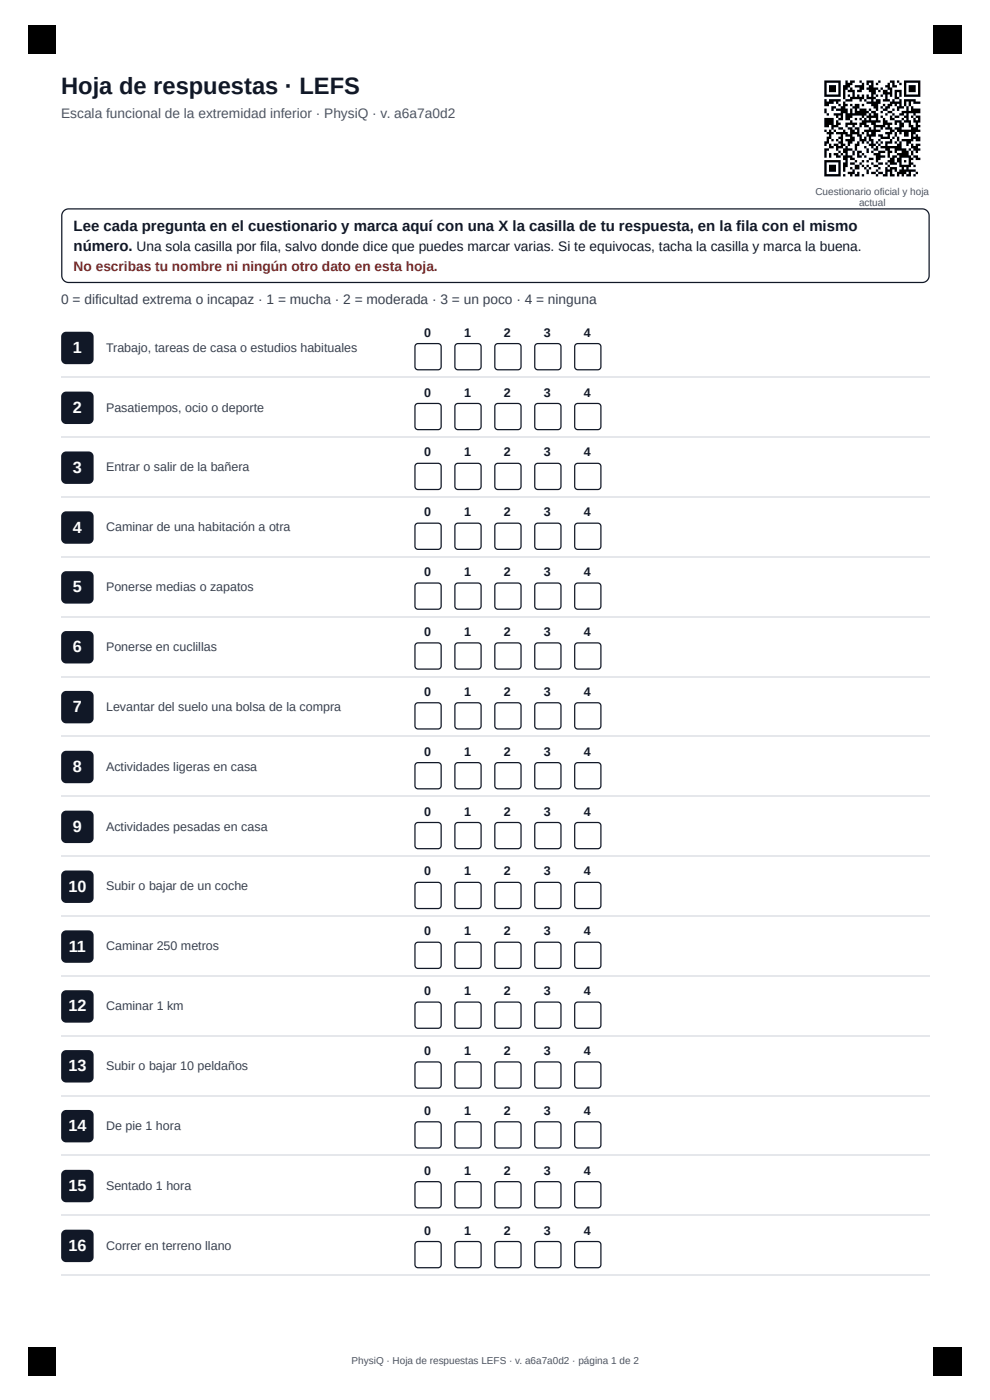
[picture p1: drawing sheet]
<svg xmlns="http://www.w3.org/2000/svg" width="210mm" height="297mm" viewBox="0 0 210 297" stroke-linecap="round" stroke-linejoin="round" font-family="sans-serif">
<defs><g id="words">
<text font-size="5" fill="#111827" x="13" y="19.8">Hoja de respuestas · LEFS</text>
<g font-size="3.4" fill="#fff">
<text x="15.4" y="74.9">1</text>
<text x="15.4" y="87.6">2</text>
<text x="15.4" y="100.3">3</text>
<text x="15.4" y="113">4</text>
<text x="15.4" y="125.7">5</text>
<text x="15.4" y="138.4">6</text>
<text x="15.4" y="151.1">7</text>
<text x="15.4" y="163.8">8</text>
<text x="15.4" y="176.5">9</text>
<text x="14.5" y="189.2">10</text>
<text x="14.6" y="201.9">11</text>
<text x="14.5" y="214.6">12</text>
<text x="14.5" y="227.3">13</text>
<text x="14.5" y="240">14</text>
<text x="14.5" y="252.7">15</text>
<text x="14.5" y="265.4">16</text>
</g>
<g font-size="3.2" fill="#111827">
<text x="15.6" y="48.9">Lee cada pregunta en el cuestionario y marca aquí con una X la casilla de tu respuesta, en la fila con el mismo</text>
<text x="15.6" y="53.2">número. Una sola casilla por fila, salvo donde dice que puedes marcar varias. Si te equivocas, tacha la casilla y marca la buena.</text>
</g>
<text font-size="2.9" fill="#4b5563" x="13" y="25.1">Escala funcional de la extremidad inferior · PhysiQ · v. a6a7a0d2</text>
<text font-size="2.9" fill="#b42318" x="15.6" y="57.4">No escribas tu nombre ni ningún otro dato en esta hoja.</text>
<text font-size="2.9" fill="#374151" x="13" y="64.6">0 = dificultad extrema o incapaz · 1 = mucha · 2 = moderada · 3 = un poco · 4 = ninguna</text>
<g font-size="2.6" fill="#111827">
<text x="89.9" y="71.4">0</text>
<text x="98.4" y="71.4">1</text>
<text x="106.9" y="71.4">2</text>
<text x="115.3" y="71.4">3</text>
<text x="123.8" y="71.4">4</text>
<text x="89.9" y="84.1">0</text>
<text x="98.4" y="84.1">1</text>
<text x="106.9" y="84.1">2</text>
<text x="115.3" y="84.1">3</text>
<text x="123.8" y="84.1">4</text>
<text x="89.9" y="96.8">0</text>
<text x="98.4" y="96.8">1</text>
<text x="106.9" y="96.8">2</text>
<text x="115.3" y="96.8">3</text>
<text x="123.8" y="96.8">4</text>
<text x="89.9" y="109.5">0</text>
<text x="98.4" y="109.5">1</text>
<text x="106.9" y="109.5">2</text>
<text x="115.3" y="109.5">3</text>
<text x="123.8" y="109.5">4</text>
<text x="89.9" y="122.2">0</text>
<text x="98.4" y="122.2">1</text>
<text x="106.9" y="122.2">2</text>
<text x="115.3" y="122.2">3</text>
<text x="123.8" y="122.2">4</text>
<text x="89.9" y="134.9">0</text>
<text x="98.4" y="134.9">1</text>
<text x="106.9" y="134.9">2</text>
<text x="115.3" y="134.9">3</text>
<text x="123.8" y="134.9">4</text>
<text x="89.9" y="147.6">0</text>
<text x="98.4" y="147.6">1</text>
<text x="106.9" y="147.6">2</text>
<text x="115.3" y="147.6">3</text>
<text x="123.8" y="147.6">4</text>
<text x="89.9" y="160.3">0</text>
<text x="98.4" y="160.3">1</text>
<text x="106.9" y="160.3">2</text>
<text x="115.3" y="160.3">3</text>
<text x="123.8" y="160.3">4</text>
<text x="89.9" y="173">0</text>
<text x="98.4" y="173">1</text>
<text x="106.9" y="173">2</text>
<text x="115.3" y="173">3</text>
<text x="123.8" y="173">4</text>
<text x="89.9" y="185.7">0</text>
<text x="98.4" y="185.7">1</text>
<text x="106.9" y="185.7">2</text>
<text x="115.3" y="185.7">3</text>
<text x="123.8" y="185.7">4</text>
<text x="89.9" y="198.4">0</text>
<text x="98.4" y="198.4">1</text>
<text x="106.9" y="198.4">2</text>
<text x="115.3" y="198.4">3</text>
<text x="123.8" y="198.4">4</text>
<text x="89.9" y="211.1">0</text>
<text x="98.4" y="211.1">1</text>
<text x="106.9" y="211.1">2</text>
<text x="115.3" y="211.1">3</text>
<text x="123.8" y="211.1">4</text>
<text x="89.9" y="223.8">0</text>
<text x="98.4" y="223.8">1</text>
<text x="106.9" y="223.8">2</text>
<text x="115.3" y="223.8">3</text>
<text x="123.8" y="223.8">4</text>
<text x="89.9" y="236.5">0</text>
<text x="98.4" y="236.5">1</text>
<text x="106.9" y="236.5">2</text>
<text x="115.3" y="236.5">3</text>
<text x="123.8" y="236.5">4</text>
<text x="89.9" y="249.2">0</text>
<text x="98.4" y="249.2">1</text>
<text x="106.9" y="249.2">2</text>
<text x="115.3" y="249.2">3</text>
<text x="123.8" y="249.2">4</text>
<text x="89.9" y="261.9">0</text>
<text x="98.4" y="261.9">1</text>
<text x="106.9" y="261.9">2</text>
<text x="115.3" y="261.9">3</text>
<text x="123.8" y="261.9">4</text>
</g>
<g font-size="2.6" fill="#374151">
<text x="22.5" y="74.6">Trabajo, tareas de casa o estudios habituales</text>
<text x="22.5" y="87.3">Pasatiempos, ocio o deporte</text>
<text x="22.5" y="100">Entrar o salir de la bañera</text>
<text x="22.5" y="112.7">Caminar de una habitación a otra</text>
<text x="22.5" y="125.4">Ponerse medias o zapatos</text>
<text x="22.5" y="138.1">Ponerse en cuclillas</text>
<text x="22.5" y="150.8">Levantar del suelo una bolsa de la compra</text>
<text x="22.5" y="163.5">Actividades ligeras en casa</text>
<text x="22.5" y="176.2">Actividades pesadas en casa</text>
<text x="22.5" y="188.9">Subir o bajar de un coche</text>
<text x="22.5" y="201.6">Caminar 250 metros</text>
<text x="22.5" y="214.3">Caminar 1 km</text>
<text x="22.5" y="227">Subir o bajar 10 peldaños</text>
<text x="22.5" y="239.7">De pie 1 hora</text>
<text x="22.5" y="252.4">Sentado 1 hora</text>
<text x="22.5" y="265.1">Correr en terreno llano</text>
</g>
<g font-size="2.1" fill="#4b5563">
<text x="172.9" y="41.3">Cuestionario oficial y hoja</text>
<text x="182.1" y="43.7">actual</text>
<text x="74.5" y="289.5">PhysiQ · Hoja de respuestas LEFS · v. a6a7a0d2 · página 1 de 2</text>
</g>
</g></defs>
<path d="M13.5 44.7l.5-.3 .6-.1h180.9a1.46 1.46 0 0 1 1.5 1.5v12.7a1.46 1.46 0 0 1-1.5 1.4h-180.9a1.46 1.46 0 0 1-1.5-1.4v-12.7l.1-.6z" fill="none" stroke="#111827" stroke-width=".26"/>
<g fill="none" stroke="#e5e7eb" stroke-width=".26">
<path d="M13 80h184M13 92.7h184M13 105.4h184M13 118.1h184M13 130.8h184M13 143.5h184M13 156.2h184M13 168.9h184M13 181.6h184M13 194.3h184M13 207h184M13 219.7h184"/>
<path d="M13 232.4h184M13 245.1h184M13 257.8h184M13 270.5h184"/>
</g>
<path d="M172.8 15.1h24.2v24.3h-24.2z" fill="#fff"/>
<path d="M174.8 17.1h.5v.5h-.5zM175.3 17.1h.5v.5h-.5zM175.8 17.1h.5v.5h-.5zM176.3 17.1h.4v.5h-.4zM176.7 17.1h.5v.5h-.5zM177.2 17.1h.5v.5h-.5zM177.7 17.1h.5v.5h-.5zM179.2 17.1h.5v.5h-.5zM180.2 17.1h.5v.5h-.5zM180.7 17.1h.5v.5h-.5zM182.2 17.1h.5v.5h-.5zM183.7 17.1h.5v.5h-.5zM184.2 17.1h.5v.5h-.5zM184.7 17.1h.5v.5h-.5zM186.2 17.1h.5v.5h-.5zM188.7 17.1h.5v.5h-.5zM189.2 17.1h.5v.5h-.5zM190.2 17.1h.5v.5h-.5zM191.7 17.1h.4v.5h-.4zM192.1 17.1h.5v.5h-.5zM192.6 17.1h.5v.5h-.5zM193.1 17.1h.5v.5h-.5zM193.6 17.1h.5v.5h-.5zM194.1 17.1h.5v.5h-.5zM194.6 17.1h.5v.5h-.5zM174.8 17.6h.5v.5h-.5zM177.7 17.6h.5v.5h-.5zM179.2 17.6h.5v.5h-.5zM179.7 17.6h.5v.5h-.5zM180.2 17.6h.5v.5h-.5zM182.7 17.6h.5v.5h-.5zM183.7 17.6h.5v.5h-.5zM184.7 17.6h.5v.5h-.5zM185.7 17.6h.5v.5h-.5zM188.2 17.6h.5v.5h-.5zM189.2 17.6h.5v.5h-.5zM190.7 17.6h.5v.5h-.5zM191.7 17.6h.4v.5h-.4zM194.6 17.6h.5v.5h-.5zM174.8 18.1h.5v.5h-.5zM175.8 18.1h.5v.5h-.5zM176.3 18.1h.4v.5h-.4zM176.7 18.1h.5v.5h-.5zM177.7 18.1h.5v.5h-.5zM178.7 18.1h.5v.5h-.5zM179.2 18.1h.5v.5h-.5zM179.7 18.1h.5v.5h-.5zM181.2 18.1h.5v.5h-.5zM181.7 18.1h.5v.5h-.5zM182.2 18.1h.5v.5h-.5zM182.7 18.1h.5v.5h-.5zM184.2 18.1h.5v.5h-.5zM184.7 18.1h.5v.5h-.5zM187.7 18.1h.5v.5h-.5zM188.2 18.1h.5v.5h-.5zM189.2 18.1h.5v.5h-.5zM189.7 18.1h.5v.5h-.5zM191.7 18.1h.4v.5h-.4zM192.6 18.1h.5v.5h-.5zM193.1 18.1h.5v.5h-.5zM193.6 18.1h.5v.5h-.5zM194.6 18.1h.5v.5h-.5zM174.8 18.6h.5v.5h-.5zM175.8 18.6h.5v.5h-.5zM176.3 18.6h.4v.5h-.4zM176.7 18.6h.5v.5h-.5zM177.7 18.6h.5v.5h-.5zM178.7 18.6h.5v.5h-.5zM179.2 18.6h.5v.5h-.5zM180.2 18.6h.5v.5h-.5zM182.2 18.6h.5v.5h-.5zM182.7 18.6h.5v.5h-.5zM183.7 18.6h.5v.5h-.5zM184.2 18.6h.5v.5h-.5zM184.7 18.6h.5v.5h-.5zM185.2 18.6h.5v.5h-.5zM185.7 18.6h.5v.5h-.5zM186.7 18.6h.5v.5h-.5zM188.2 18.6h.5v.5h-.5zM188.7 18.6h.5v.5h-.5zM191.7 18.6h.4v.5h-.4zM192.6 18.6h.5v.5h-.5zM193.1 18.6h.5v.5h-.5zM193.6 18.6h.5v.5h-.5zM194.6 18.6h.5v.5h-.5zM174.8 19.1h.5v.5h-.5zM175.8 19.1h.5v.5h-.5zM176.3 19.1h.4v.5h-.4zM176.7 19.1h.5v.5h-.5zM177.7 19.1h.5v.5h-.5zM178.7 19.1h.5v.5h-.5zM179.7 19.1h.5v.5h-.5zM180.2 19.1h.5v.5h-.5zM180.7 19.1h.5v.5h-.5zM181.7 19.1h.5v.5h-.5zM182.2 19.1h.5v.5h-.5zM184.2 19.1h.5v.5h-.5zM184.7 19.1h.5v.5h-.5zM185.2 19.1h.5v.5h-.5zM186.2 19.1h.5v.5h-.5zM187.2 19.1h.5v.5h-.5zM187.7 19.1h.5v.5h-.5zM188.7 19.1h.5v.5h-.5zM189.7 19.1h.5v.5h-.5zM190.2 19.1h.5v.5h-.5zM190.7 19.1h.5v.5h-.5zM191.7 19.1h.4v.5h-.4zM192.6 19.1h.5v.5h-.5zM193.1 19.1h.5v.5h-.5zM193.6 19.1h.5v.5h-.5zM194.6 19.1h.5v.5h-.5zM174.8 19.6h.5v.4h-.5zM177.7 19.6h.5v.4h-.5zM178.7 19.6h.5v.4h-.5zM180.7 19.6h.5v.4h-.5zM184.7 19.6h.5v.4h-.5zM185.2 19.6h.5v.4h-.5zM187.2 19.6h.5v.4h-.5zM187.7 19.6h.5v.4h-.5zM188.2 19.6h.5v.4h-.5zM188.7 19.6h.5v.4h-.5zM189.7 19.6h.5v.4h-.5zM190.7 19.6h.5v.4h-.5zM191.7 19.6h.4v.4h-.4zM194.6 19.6h.5v.4h-.5zM174.8 20h.5v.5h-.5zM175.3 20h.5v.5h-.5zM175.8 20h.5v.5h-.5zM176.3 20h.4v.5h-.4zM176.7 20h.5v.5h-.5zM177.2 20h.5v.5h-.5zM177.7 20h.5v.5h-.5zM178.7 20h.5v.5h-.5zM179.7 20h.5v.5h-.5zM180.7 20h.5v.5h-.5zM181.7 20h.5v.5h-.5zM182.7 20h.5v.5h-.5zM183.7 20h.5v.5h-.5zM184.7 20h.5v.5h-.5zM185.7 20h.5v.5h-.5zM186.7 20h.5v.5h-.5zM187.7 20h.5v.5h-.5zM188.7 20h.5v.5h-.5zM189.7 20h.5v.5h-.5zM190.7 20h.5v.5h-.5zM191.7 20h.4v.5h-.4zM192.1 20h.5v.5h-.5zM192.6 20h.5v.5h-.5zM193.1 20h.5v.5h-.5zM193.6 20h.5v.5h-.5zM194.1 20h.5v.5h-.5zM194.6 20h.5v.5h-.5zM178.7 20.5h.5v.5h-.5zM180.2 20.5h.5v.5h-.5zM180.7 20.5h.5v.5h-.5zM181.2 20.5h.5v.5h-.5zM181.7 20.5h.5v.5h-.5zM182.2 20.5h.5v.5h-.5zM182.7 20.5h.5v.5h-.5zM183.7 20.5h.5v.5h-.5zM184.2 20.5h.5v.5h-.5zM184.7 20.5h.5v.5h-.5zM185.2 20.5h.5v.5h-.5zM187.7 20.5h.5v.5h-.5zM189.7 20.5h.5v.5h-.5zM190.2 20.5h.5v.5h-.5zM174.8 21h.5v.5h-.5zM175.8 21h.5v.5h-.5zM176.3 21h.4v.5h-.4zM176.7 21h.5v.5h-.5zM177.2 21h.5v.5h-.5zM177.7 21h.5v.5h-.5zM179.2 21h.5v.5h-.5zM179.7 21h.5v.5h-.5zM180.2 21h.5v.5h-.5zM182.2 21h.5v.5h-.5zM183.2 21h.5v.5h-.5zM184.7 21h.5v.5h-.5zM185.7 21h.5v.5h-.5zM186.2 21h.5v.5h-.5zM187.2 21h.5v.5h-.5zM187.7 21h.5v.5h-.5zM188.2 21h.5v.5h-.5zM189.2 21h.5v.5h-.5zM190.7 21h.5v.5h-.5zM191.7 21h.4v.5h-.4zM192.1 21h.5v.5h-.5zM192.6 21h.5v.5h-.5zM193.1 21h.5v.5h-.5zM193.6 21h.5v.5h-.5zM174.8 21.5h.5v.5h-.5zM175.3 21.5h.5v.5h-.5zM175.8 21.5h.5v.5h-.5zM176.3 21.5h.4v.5h-.4zM177.2 21.5h.5v.5h-.5zM178.7 21.5h.5v.5h-.5zM183.7 21.5h.5v.5h-.5zM184.2 21.5h.5v.5h-.5zM184.7 21.5h.5v.5h-.5zM185.2 21.5h.5v.5h-.5zM185.7 21.5h.5v.5h-.5zM186.2 21.5h.5v.5h-.5zM188.7 21.5h.5v.5h-.5zM189.2 21.5h.5v.5h-.5zM189.7 21.5h.5v.5h-.5zM190.2 21.5h.5v.5h-.5zM190.7 21.5h.5v.5h-.5zM191.7 21.5h.4v.5h-.4zM192.6 21.5h.5v.5h-.5zM193.6 21.5h.5v.5h-.5zM194.1 21.5h.5v.5h-.5zM194.6 21.5h.5v.5h-.5zM174.8 22h.5v.5h-.5zM175.3 22h.5v.5h-.5zM177.7 22h.5v.5h-.5zM178.7 22h.5v.5h-.5zM179.2 22h.5v.5h-.5zM180.2 22h.5v.5h-.5zM181.2 22h.5v.5h-.5zM181.7 22h.5v.5h-.5zM182.7 22h.5v.5h-.5zM184.7 22h.5v.5h-.5zM185.2 22h.5v.5h-.5zM185.7 22h.5v.5h-.5zM187.2 22h.5v.5h-.5zM188.2 22h.5v.5h-.5zM188.7 22h.5v.5h-.5zM189.7 22h.5v.5h-.5zM190.7 22h.5v.5h-.5zM191.7 22h.4v.5h-.4zM192.6 22h.5v.5h-.5zM176.3 22.5h.4v.5h-.4zM176.7 22.5h.5v.5h-.5zM178.2 22.5h.5v.5h-.5zM178.7 22.5h.5v.5h-.5zM180.7 22.5h.5v.5h-.5zM181.2 22.5h.5v.5h-.5zM181.7 22.5h.5v.5h-.5zM185.2 22.5h.5v.5h-.5zM185.7 22.5h.5v.5h-.5zM186.7 22.5h.5v.5h-.5zM187.7 22.5h.5v.5h-.5zM188.2 22.5h.5v.5h-.5zM190.2 22.5h.5v.5h-.5zM190.7 22.5h.5v.5h-.5zM191.2 22.5h.5v.5h-.5zM192.1 22.5h.5v.5h-.5zM193.1 22.5h.5v.5h-.5zM174.8 23h.5v.5h-.5zM176.3 23h.4v.5h-.4zM177.2 23h.5v.5h-.5zM177.7 23h.5v.5h-.5zM178.2 23h.5v.5h-.5zM178.7 23h.5v.5h-.5zM179.2 23h.5v.5h-.5zM180.2 23h.5v.5h-.5zM181.2 23h.5v.5h-.5zM182.2 23h.5v.5h-.5zM182.7 23h.5v.5h-.5zM183.2 23h.5v.5h-.5zM184.2 23h.5v.5h-.5zM185.7 23h.5v.5h-.5zM187.2 23h.5v.5h-.5zM187.7 23h.5v.5h-.5zM189.2 23h.5v.5h-.5zM190.2 23h.5v.5h-.5zM192.1 23h.5v.5h-.5zM193.1 23h.5v.5h-.5zM193.6 23h.5v.5h-.5zM194.1 23h.5v.5h-.5zM194.6 23h.5v.5h-.5zM174.8 23.5h.5v.5h-.5zM178.2 23.5h.5v.5h-.5zM178.7 23.5h.5v.5h-.5zM179.2 23.5h.5v.5h-.5zM180.2 23.5h.5v.5h-.5zM181.2 23.5h.5v.5h-.5zM181.7 23.5h.5v.5h-.5zM182.2 23.5h.5v.5h-.5zM182.7 23.5h.5v.5h-.5zM183.2 23.5h.5v.5h-.5zM183.7 23.5h.5v.5h-.5zM184.7 23.5h.5v.5h-.5zM185.2 23.5h.5v.5h-.5zM186.7 23.5h.5v.5h-.5zM188.2 23.5h.5v.5h-.5zM188.7 23.5h.5v.5h-.5zM191.2 23.5h.5v.5h-.5zM191.7 23.5h.4v.5h-.4zM192.1 23.5h.5v.5h-.5zM192.6 23.5h.5v.5h-.5zM193.1 23.5h.5v.5h-.5zM193.6 23.5h.5v.5h-.5zM194.1 23.5h.5v.5h-.5zM194.6 23.5h.5v.5h-.5zM175.3 24h.5v.5h-.5zM176.7 24h.5v.5h-.5zM177.2 24h.5v.5h-.5zM177.7 24h.5v.5h-.5zM178.2 24h.5v.5h-.5zM179.2 24h.5v.5h-.5zM179.7 24h.5v.5h-.5zM180.2 24h.5v.5h-.5zM180.7 24h.5v.5h-.5zM181.2 24h.5v.5h-.5zM181.7 24h.5v.5h-.5zM182.2 24h.5v.5h-.5zM182.7 24h.5v.5h-.5zM183.2 24h.5v.5h-.5zM184.2 24h.5v.5h-.5zM185.2 24h.5v.5h-.5zM185.7 24h.5v.5h-.5zM187.7 24h.5v.5h-.5zM189.2 24h.5v.5h-.5zM190.7 24h.5v.5h-.5zM191.2 24h.5v.5h-.5zM192.1 24h.5v.5h-.5zM193.6 24h.5v.5h-.5zM177.2 24.5h.5v.5h-.5zM178.2 24.5h.5v.5h-.5zM179.2 24.5h.5v.5h-.5zM179.7 24.5h.5v.5h-.5zM180.2 24.5h.5v.5h-.5zM182.7 24.5h.5v.5h-.5zM183.7 24.5h.5v.5h-.5zM184.2 24.5h.5v.5h-.5zM184.7 24.5h.5v.5h-.5zM185.2 24.5h.5v.5h-.5zM185.7 24.5h.5v.5h-.5zM186.7 24.5h.5v.5h-.5zM188.7 24.5h.5v.5h-.5zM189.7 24.5h.5v.5h-.5zM190.2 24.5h.5v.5h-.5zM191.7 24.5h.4v.5h-.4zM192.1 24.5h.5v.5h-.5zM193.1 24.5h.5v.5h-.5zM194.1 24.5h.5v.5h-.5zM194.6 24.5h.5v.5h-.5zM174.8 25h.5v.5h-.5zM175.3 25h.5v.5h-.5zM175.8 25h.5v.5h-.5zM176.3 25h.4v.5h-.4zM177.7 25h.5v.5h-.5zM178.2 25h.5v.5h-.5zM179.2 25h.5v.5h-.5zM179.7 25h.5v.5h-.5zM181.2 25h.5v.5h-.5zM182.2 25h.5v.5h-.5zM183.2 25h.5v.5h-.5zM184.2 25h.5v.5h-.5zM185.7 25h.5v.5h-.5zM187.2 25h.5v.5h-.5zM188.7 25h.5v.5h-.5zM189.2 25h.5v.5h-.5zM191.2 25h.5v.5h-.5zM192.1 25h.5v.5h-.5zM193.6 25h.5v.5h-.5zM194.6 25h.5v.5h-.5zM174.8 25.5h.5v.5h-.5zM175.3 25.5h.5v.5h-.5zM175.8 25.5h.5v.5h-.5zM176.3 25.5h.4v.5h-.4zM177.2 25.5h.5v.5h-.5zM180.2 25.5h.5v.5h-.5zM182.7 25.5h.5v.5h-.5zM183.2 25.5h.5v.5h-.5zM183.7 25.5h.5v.5h-.5zM184.2 25.5h.5v.5h-.5zM184.7 25.5h.5v.5h-.5zM185.2 25.5h.5v.5h-.5zM185.7 25.5h.5v.5h-.5zM186.2 25.5h.5v.5h-.5zM187.2 25.5h.5v.5h-.5zM187.7 25.5h.5v.5h-.5zM189.7 25.5h.5v.5h-.5zM190.2 25.5h.5v.5h-.5zM190.7 25.5h.5v.5h-.5zM191.7 25.5h.4v.5h-.4zM192.1 25.5h.5v.5h-.5zM192.6 25.5h.5v.5h-.5zM193.6 25.5h.5v.5h-.5zM194.1 25.5h.5v.5h-.5zM194.6 25.5h.5v.5h-.5zM174.8 26h.5v.5h-.5zM175.3 26h.5v.5h-.5zM175.8 26h.5v.5h-.5zM176.3 26h.4v.5h-.4zM177.2 26h.5v.5h-.5zM177.7 26h.5v.5h-.5zM179.2 26h.5v.5h-.5zM179.7 26h.5v.5h-.5zM180.2 26h.5v.5h-.5zM180.7 26h.5v.5h-.5zM181.2 26h.5v.5h-.5zM182.2 26h.5v.5h-.5zM182.7 26h.5v.5h-.5zM183.2 26h.5v.5h-.5zM184.7 26h.5v.5h-.5zM185.2 26h.5v.5h-.5zM187.2 26h.5v.5h-.5zM187.7 26h.5v.5h-.5zM188.2 26h.5v.5h-.5zM188.7 26h.5v.5h-.5zM189.7 26h.5v.5h-.5zM190.7 26h.5v.5h-.5zM191.2 26h.5v.5h-.5zM192.6 26h.5v.5h-.5zM194.1 26h.5v.5h-.5zM174.8 26.5h.5v.5h-.5zM175.3 26.5h.5v.5h-.5zM176.3 26.5h.4v.5h-.4zM176.7 26.5h.5v.5h-.5zM177.2 26.5h.5v.5h-.5zM179.2 26.5h.5v.5h-.5zM180.7 26.5h.5v.5h-.5zM182.2 26.5h.5v.5h-.5zM183.2 26.5h.5v.5h-.5zM183.7 26.5h.5v.5h-.5zM185.2 26.5h.5v.5h-.5zM185.7 26.5h.5v.5h-.5zM186.2 26.5h.5v.5h-.5zM186.7 26.5h.5v.5h-.5zM187.2 26.5h.5v.5h-.5zM188.2 26.5h.5v.5h-.5zM190.7 26.5h.5v.5h-.5zM191.2 26.5h.5v.5h-.5zM192.6 26.5h.5v.5h-.5zM193.1 26.5h.5v.5h-.5zM194.1 26.5h.5v.5h-.5zM194.6 26.5h.5v.5h-.5zM176.3 27h.4v.5h-.4zM177.7 27h.5v.5h-.5zM178.2 27h.5v.5h-.5zM179.7 27h.5v.5h-.5zM180.2 27h.5v.5h-.5zM181.2 27h.5v.5h-.5zM181.7 27h.5v.5h-.5zM184.2 27h.5v.5h-.5zM185.2 27h.5v.5h-.5zM186.7 27h.5v.5h-.5zM187.7 27h.5v.5h-.5zM188.2 27h.5v.5h-.5zM188.7 27h.5v.5h-.5zM189.7 27h.5v.5h-.5zM190.2 27h.5v.5h-.5zM190.7 27h.5v.5h-.5zM193.1 27h.5v.5h-.5zM193.6 27h.5v.5h-.5zM194.1 27h.5v.5h-.5zM174.8 27.5h.5v.5h-.5zM175.8 27.5h.5v.5h-.5zM176.7 27.5h.5v.5h-.5zM178.7 27.5h.5v.5h-.5zM180.2 27.5h.5v.5h-.5zM180.7 27.5h.5v.5h-.5zM181.7 27.5h.5v.5h-.5zM183.2 27.5h.5v.5h-.5zM183.7 27.5h.5v.5h-.5zM184.2 27.5h.5v.5h-.5zM184.7 27.5h.5v.5h-.5zM185.2 27.5h.5v.5h-.5zM185.7 27.5h.5v.5h-.5zM186.2 27.5h.5v.5h-.5zM188.7 27.5h.5v.5h-.5zM189.2 27.5h.5v.5h-.5zM190.2 27.5h.5v.5h-.5zM190.7 27.5h.5v.5h-.5zM191.2 27.5h.5v.5h-.5zM191.7 27.5h.4v.5h-.4zM192.1 27.5h.5v.5h-.5zM192.6 27.5h.5v.5h-.5zM193.1 27.5h.5v.5h-.5zM193.6 27.5h.5v.5h-.5zM194.1 27.5h.5v.5h-.5zM194.6 27.5h.5v.5h-.5zM175.3 28h.5v.5h-.5zM175.8 28h.5v.5h-.5zM176.3 28h.4v.5h-.4zM177.2 28h.5v.5h-.5zM177.7 28h.5v.5h-.5zM178.2 28h.5v.5h-.5zM178.7 28h.5v.5h-.5zM179.2 28h.5v.5h-.5zM180.2 28h.5v.5h-.5zM180.7 28h.5v.5h-.5zM181.2 28h.5v.5h-.5zM181.7 28h.5v.5h-.5zM182.7 28h.5v.5h-.5zM183.7 28h.5v.5h-.5zM184.7 28h.5v.5h-.5zM185.2 28h.5v.5h-.5zM187.7 28h.5v.5h-.5zM188.2 28h.5v.5h-.5zM188.7 28h.5v.5h-.5zM189.7 28h.5v.5h-.5zM190.7 28h.5v.5h-.5zM191.7 28h.4v.5h-.4zM192.1 28h.5v.5h-.5zM193.1 28h.5v.5h-.5zM193.6 28h.5v.5h-.5zM175.8 28.5h.5v.5h-.5zM178.2 28.5h.5v.5h-.5zM179.2 28.5h.5v.5h-.5zM179.7 28.5h.5v.5h-.5zM180.2 28.5h.5v.5h-.5zM181.7 28.5h.5v.5h-.5zM182.2 28.5h.5v.5h-.5zM183.7 28.5h.5v.5h-.5zM184.2 28.5h.5v.5h-.5zM184.7 28.5h.5v.5h-.5zM185.2 28.5h.5v.5h-.5zM186.2 28.5h.5v.5h-.5zM186.7 28.5h.5v.5h-.5zM188.2 28.5h.5v.5h-.5zM189.7 28.5h.5v.5h-.5zM191.7 28.5h.4v.5h-.4zM192.1 28.5h.5v.5h-.5zM193.1 28.5h.5v.5h-.5zM194.1 28.5h.5v.5h-.5zM175.3 29h.5v.5h-.5zM175.8 29h.5v.5h-.5zM177.7 29h.5v.5h-.5zM178.2 29h.5v.5h-.5zM180.2 29h.5v.5h-.5zM180.7 29h.5v.5h-.5zM182.2 29h.5v.5h-.5zM183.2 29h.5v.5h-.5zM184.2 29h.5v.5h-.5zM186.7 29h.5v.5h-.5zM187.2 29h.5v.5h-.5zM187.7 29h.5v.5h-.5zM188.2 29h.5v.5h-.5zM189.2 29h.5v.5h-.5zM190.2 29h.5v.5h-.5zM193.1 29h.5v.5h-.5zM193.6 29h.5v.5h-.5zM194.1 29h.5v.5h-.5zM194.6 29h.5v.5h-.5zM175.3 29.5h.5v.5h-.5zM176.3 29.5h.4v.5h-.4zM177.2 29.5h.5v.5h-.5zM178.2 29.5h.5v.5h-.5zM179.2 29.5h.5v.5h-.5zM179.7 29.5h.5v.5h-.5zM180.2 29.5h.5v.5h-.5zM180.7 29.5h.5v.5h-.5zM182.2 29.5h.5v.5h-.5zM182.7 29.5h.5v.5h-.5zM183.2 29.5h.5v.5h-.5zM184.2 29.5h.5v.5h-.5zM184.7 29.5h.5v.5h-.5zM186.2 29.5h.5v.5h-.5zM188.7 29.5h.5v.5h-.5zM190.2 29.5h.5v.5h-.5zM191.2 29.5h.5v.5h-.5zM191.7 29.5h.4v.5h-.4zM192.1 29.5h.5v.5h-.5zM192.6 29.5h.5v.5h-.5zM193.1 29.5h.5v.5h-.5zM194.1 29.5h.5v.5h-.5zM194.6 29.5h.5v.5h-.5zM174.8 30h.5v.5h-.5zM175.3 30h.5v.5h-.5zM177.7 30h.5v.5h-.5zM178.2 30h.5v.5h-.5zM179.7 30h.5v.5h-.5zM180.2 30h.5v.5h-.5zM181.7 30h.5v.5h-.5zM182.7 30h.5v.5h-.5zM183.7 30h.5v.5h-.5zM184.7 30h.5v.5h-.5zM185.7 30h.5v.5h-.5zM186.7 30h.5v.5h-.5zM187.7 30h.5v.5h-.5zM188.2 30h.5v.5h-.5zM188.7 30h.5v.5h-.5zM189.7 30h.5v.5h-.5zM190.7 30h.5v.5h-.5zM192.1 30h.5v.5h-.5zM192.6 30h.5v.5h-.5zM174.8 30.5h.5v.5h-.5zM175.8 30.5h.5v.5h-.5zM176.7 30.5h.5v.5h-.5zM177.2 30.5h.5v.5h-.5zM178.2 30.5h.5v.5h-.5zM178.7 30.5h.5v.5h-.5zM179.7 30.5h.5v.5h-.5zM181.2 30.5h.5v.5h-.5zM181.7 30.5h.5v.5h-.5zM184.2 30.5h.5v.5h-.5zM184.7 30.5h.5v.5h-.5zM185.2 30.5h.5v.5h-.5zM186.2 30.5h.5v.5h-.5zM187.7 30.5h.5v.5h-.5zM190.2 30.5h.5v.5h-.5zM190.7 30.5h.5v.5h-.5zM192.1 30.5h.5v.5h-.5zM193.1 30.5h.5v.5h-.5zM194.1 30.5h.5v.5h-.5zM194.6 30.5h.5v.5h-.5zM175.8 31h.5v.5h-.5zM176.3 31h.4v.5h-.4zM177.2 31h.5v.5h-.5zM177.7 31h.5v.5h-.5zM178.2 31h.5v.5h-.5zM179.2 31h.5v.5h-.5zM181.2 31h.5v.5h-.5zM183.2 31h.5v.5h-.5zM184.7 31h.5v.5h-.5zM185.7 31h.5v.5h-.5zM186.7 31h.5v.5h-.5zM187.2 31h.5v.5h-.5zM187.7 31h.5v.5h-.5zM188.2 31h.5v.5h-.5zM188.7 31h.5v.5h-.5zM189.2 31h.5v.5h-.5zM189.7 31h.5v.5h-.5zM190.2 31h.5v.5h-.5zM190.7 31h.5v.5h-.5zM193.1 31h.5v.5h-.5zM193.6 31h.5v.5h-.5zM194.1 31h.5v.5h-.5zM174.8 31.5h.5v.5h-.5zM175.3 31.5h.5v.5h-.5zM177.2 31.5h.5v.5h-.5zM178.7 31.5h.5v.5h-.5zM179.2 31.5h.5v.5h-.5zM179.7 31.5h.5v.5h-.5zM180.2 31.5h.5v.5h-.5zM181.2 31.5h.5v.5h-.5zM183.7 31.5h.5v.5h-.5zM185.2 31.5h.5v.5h-.5zM185.7 31.5h.5v.5h-.5zM187.7 31.5h.5v.5h-.5zM188.2 31.5h.5v.5h-.5zM189.7 31.5h.5v.5h-.5zM190.2 31.5h.5v.5h-.5zM190.7 31.5h.5v.5h-.5zM191.2 31.5h.5v.5h-.5zM191.7 31.5h.4v.5h-.4zM192.6 31.5h.5v.5h-.5zM193.6 31.5h.5v.5h-.5zM194.1 31.5h.5v.5h-.5zM194.6 31.5h.5v.5h-.5zM174.8 32h.5v.5h-.5zM177.7 32h.5v.5h-.5zM178.7 32h.5v.5h-.5zM179.2 32h.5v.5h-.5zM180.7 32h.5v.5h-.5zM181.7 32h.5v.5h-.5zM182.2 32h.5v.5h-.5zM183.7 32h.5v.5h-.5zM184.7 32h.5v.5h-.5zM186.2 32h.5v.5h-.5zM186.7 32h.5v.5h-.5zM187.2 32h.5v.5h-.5zM188.2 32h.5v.5h-.5zM188.7 32h.5v.5h-.5zM189.7 32h.5v.5h-.5zM191.2 32h.5v.5h-.5zM191.7 32h.4v.5h-.4zM192.1 32h.5v.5h-.5zM193.1 32h.5v.5h-.5zM194.1 32h.5v.5h-.5zM174.8 32.5h.5v.5h-.5zM175.8 32.5h.5v.5h-.5zM176.7 32.5h.5v.5h-.5zM177.2 32.5h.5v.5h-.5zM178.2 32.5h.5v.5h-.5zM179.2 32.5h.5v.5h-.5zM180.7 32.5h.5v.5h-.5zM181.7 32.5h.5v.5h-.5zM182.7 32.5h.5v.5h-.5zM185.2 32.5h.5v.5h-.5zM185.7 32.5h.5v.5h-.5zM186.2 32.5h.5v.5h-.5zM188.2 32.5h.5v.5h-.5zM190.2 32.5h.5v.5h-.5zM190.7 32.5h.5v.5h-.5zM191.2 32.5h.5v.5h-.5zM191.7 32.5h.4v.5h-.4zM192.1 32.5h.5v.5h-.5zM193.1 32.5h.5v.5h-.5zM174.8 33h.5v.5h-.5zM175.8 33h.5v.5h-.5zM177.2 33h.5v.5h-.5zM177.7 33h.5v.5h-.5zM178.7 33h.5v.5h-.5zM179.2 33h.5v.5h-.5zM179.7 33h.5v.5h-.5zM180.2 33h.5v.5h-.5zM181.7 33h.5v.5h-.5zM182.2 33h.5v.5h-.5zM183.2 33h.5v.5h-.5zM185.7 33h.5v.5h-.5zM186.2 33h.5v.5h-.5zM186.7 33h.5v.5h-.5zM187.2 33h.5v.5h-.5zM188.2 33h.5v.5h-.5zM189.2 33h.5v.5h-.5zM189.7 33h.5v.5h-.5zM190.7 33h.5v.5h-.5zM191.2 33h.5v.5h-.5zM191.7 33h.4v.5h-.4zM192.1 33h.5v.5h-.5zM192.6 33h.5v.5h-.5zM193.6 33h.5v.5h-.5zM194.1 33h.5v.5h-.5zM178.7 33.5h.5v.5h-.5zM179.2 33.5h.5v.5h-.5zM180.2 33.5h.5v.5h-.5zM180.7 33.5h.5v.5h-.5zM184.2 33.5h.5v.5h-.5zM184.7 33.5h.5v.5h-.5zM185.7 33.5h.5v.5h-.5zM186.2 33.5h.5v.5h-.5zM188.7 33.5h.5v.5h-.5zM189.2 33.5h.5v.5h-.5zM190.2 33.5h.5v.5h-.5zM190.7 33.5h.5v.5h-.5zM192.6 33.5h.5v.5h-.5zM193.1 33.5h.5v.5h-.5zM194.1 33.5h.5v.5h-.5zM194.6 33.5h.5v.5h-.5zM174.8 34h.5v.5h-.5zM175.3 34h.5v.5h-.5zM175.8 34h.5v.5h-.5zM176.3 34h.4v.5h-.4zM176.7 34h.5v.5h-.5zM177.2 34h.5v.5h-.5zM177.7 34h.5v.5h-.5zM179.2 34h.5v.5h-.5zM181.2 34h.5v.5h-.5zM182.7 34h.5v.5h-.5zM183.7 34h.5v.5h-.5zM185.7 34h.5v.5h-.5zM188.2 34h.5v.5h-.5zM188.7 34h.5v.5h-.5zM189.2 34h.5v.5h-.5zM190.2 34h.5v.5h-.5zM190.7 34h.5v.5h-.5zM191.7 34h.4v.5h-.4zM192.6 34h.5v.5h-.5zM174.8 34.5h.5v.5h-.5zM177.7 34.5h.5v.5h-.5zM178.7 34.5h.5v.5h-.5zM179.2 34.5h.5v.5h-.5zM180.2 34.5h.5v.5h-.5zM180.7 34.5h.5v.5h-.5zM182.2 34.5h.5v.5h-.5zM184.7 34.5h.5v.5h-.5zM186.2 34.5h.5v.5h-.5zM186.7 34.5h.5v.5h-.5zM187.7 34.5h.5v.5h-.5zM188.7 34.5h.5v.5h-.5zM189.2 34.5h.5v.5h-.5zM189.7 34.5h.5v.5h-.5zM190.7 34.5h.5v.5h-.5zM192.6 34.5h.5v.5h-.5zM193.1 34.5h.5v.5h-.5zM174.8 35h.5v.4h-.5zM175.8 35h.5v.4h-.5zM176.3 35h.4v.4h-.4zM176.7 35h.5v.4h-.5zM177.7 35h.5v.4h-.5zM178.7 35h.5v.4h-.5zM179.2 35h.5v.4h-.5zM181.2 35h.5v.4h-.5zM181.7 35h.5v.4h-.5zM182.7 35h.5v.4h-.5zM183.7 35h.5v.4h-.5zM185.2 35h.5v.4h-.5zM185.7 35h.5v.4h-.5zM188.2 35h.5v.4h-.5zM190.7 35h.5v.4h-.5zM191.2 35h.5v.4h-.5zM191.7 35h.4v.4h-.4zM192.1 35h.5v.4h-.5zM192.6 35h.5v.4h-.5zM193.6 35h.5v.4h-.5zM174.8 35.4h.5v.5h-.5zM175.8 35.4h.5v.5h-.5zM176.3 35.4h.4v.5h-.4zM176.7 35.4h.5v.5h-.5zM177.7 35.4h.5v.5h-.5zM178.7 35.4h.5v.5h-.5zM180.2 35.4h.5v.5h-.5zM181.2 35.4h.5v.5h-.5zM181.7 35.4h.5v.5h-.5zM183.2 35.4h.5v.5h-.5zM184.2 35.4h.5v.5h-.5zM186.2 35.4h.5v.5h-.5zM187.7 35.4h.5v.5h-.5zM188.7 35.4h.5v.5h-.5zM189.2 35.4h.5v.5h-.5zM189.7 35.4h.5v.5h-.5zM191.2 35.4h.5v.5h-.5zM192.1 35.4h.5v.5h-.5zM174.8 35.9h.5v.5h-.5zM175.8 35.9h.5v.5h-.5zM176.3 35.9h.4v.5h-.4zM176.7 35.9h.5v.5h-.5zM177.7 35.9h.5v.5h-.5zM178.7 35.9h.5v.5h-.5zM180.7 35.9h.5v.5h-.5zM183.7 35.9h.5v.5h-.5zM185.7 35.9h.5v.5h-.5zM187.7 35.9h.5v.5h-.5zM188.2 35.9h.5v.5h-.5zM188.7 35.9h.5v.5h-.5zM189.7 35.9h.5v.5h-.5zM190.7 35.9h.5v.5h-.5zM191.2 35.9h.5v.5h-.5zM191.7 35.9h.4v.5h-.4zM192.1 35.9h.5v.5h-.5zM192.6 35.9h.5v.5h-.5zM193.1 35.9h.5v.5h-.5zM193.6 35.9h.5v.5h-.5zM174.8 36.4h.5v.5h-.5zM177.7 36.4h.5v.5h-.5zM179.7 36.4h.5v.5h-.5zM180.2 36.4h.5v.5h-.5zM180.7 36.4h.5v.5h-.5zM181.7 36.4h.5v.5h-.5zM183.7 36.4h.5v.5h-.5zM184.7 36.4h.5v.5h-.5zM185.2 36.4h.5v.5h-.5zM186.2 36.4h.5v.5h-.5zM186.7 36.4h.5v.5h-.5zM187.7 36.4h.5v.5h-.5zM188.7 36.4h.5v.5h-.5zM190.2 36.4h.5v.5h-.5zM190.7 36.4h.5v.5h-.5zM191.2 36.4h.5v.5h-.5zM191.7 36.4h.4v.5h-.4zM192.6 36.4h.5v.5h-.5zM194.1 36.4h.5v.5h-.5zM174.8 36.9h.5v.5h-.5zM175.3 36.9h.5v.5h-.5zM175.8 36.9h.5v.5h-.5zM176.3 36.9h.4v.5h-.4zM176.7 36.9h.5v.5h-.5zM177.2 36.9h.5v.5h-.5zM177.7 36.9h.5v.5h-.5zM178.7 36.9h.5v.5h-.5zM180.2 36.9h.5v.5h-.5zM181.2 36.9h.5v.5h-.5zM181.7 36.9h.5v.5h-.5zM182.7 36.9h.5v.5h-.5zM185.7 36.9h.5v.5h-.5zM187.2 36.9h.5v.5h-.5zM187.7 36.9h.5v.5h-.5zM188.7 36.9h.5v.5h-.5zM189.2 36.9h.5v.5h-.5zM190.2 36.9h.5v.5h-.5zM191.2 36.9h.5v.5h-.5zM192.1 36.9h.5v.5h-.5zM192.6 36.9h.5v.5h-.5zM193.6 36.9h.5v.5h-.5z" fill="#000"/>
<path d="M13.3 70.7l.7-.3h4.8a1.06 1.06 0 0 1 1 1v4.8a1.06 1.06 0 0 1-1 1.1h-4.8a1.06 1.06 0 0 1-1-1.1v-4.8z" fill="#111827"/>
<path d="M88.2 73.1l.4-.2h4.3a.66 .66 0 0 1 .6 .7v4.2a.66 .66 0 0 1-.6 .6h-4.3a.66 .66 0 0 1-.6-.6v-4.2z" fill="#fff"/>
<path d="M88.2 73.1l.4-.2h4.3a.66 .66 0 0 1 .6 .7v4.2a.66 .66 0 0 1-.6 .6h-4.3a.66 .66 0 0 1-.6-.6v-4.2z" fill="none" stroke="#111827" stroke-width=".26"/>
<path d="M96.6 73.1l.5-.2h4.2a.66 .66 0 0 1 .7 .7v4.2a.66 .66 0 0 1-.7 .6h-4.2a.66 .66 0 0 1-.7-.6v-4.2z" fill="#fff"/>
<path d="M96.6 73.1l.5-.2h4.2a.66 .66 0 0 1 .7 .7v4.2a.66 .66 0 0 1-.7 .6h-4.2a.66 .66 0 0 1-.7-.6v-4.2z" fill="none" stroke="#111827" stroke-width=".26"/>
<path d="M105.1 73.1l.5-.2h4.2a.66 .66 0 0 1 .7 .7v4.2a.66 .66 0 0 1-.7 .6h-4.2a.66 .66 0 0 1-.7-.6v-4.2z" fill="#fff"/>
<path d="M105.1 73.1l.5-.2h4.2a.66 .66 0 0 1 .7 .7v4.2a.66 .66 0 0 1-.7 .6h-4.2a.66 .66 0 0 1-.7-.6v-4.2z" fill="none" stroke="#111827" stroke-width=".26"/>
<path d="M113.6 73.1l.4-.2h4.3a.66 .66 0 0 1 .6 .7v4.2a.66 .66 0 0 1-.6 .6h-4.3a.66 .66 0 0 1-.6-.6v-4.2z" fill="#fff"/>
<path d="M113.6 73.1l.4-.2h4.3a.66 .66 0 0 1 .6 .7v4.2a.66 .66 0 0 1-.6 .6h-4.3a.66 .66 0 0 1-.6-.6v-4.2z" fill="none" stroke="#111827" stroke-width=".26"/>
<path d="M122 73.1l.5-.2h4.2a.66 .66 0 0 1 .7 .7v4.2a.66 .66 0 0 1-.7 .6h-4.2a.66 .66 0 0 1-.7-.6v-4.2z" fill="#fff"/>
<path d="M122 73.1l.5-.2h4.2a.66 .66 0 0 1 .7 .7v4.2a.66 .66 0 0 1-.7 .6h-4.2a.66 .66 0 0 1-.7-.6v-4.2z" fill="none" stroke="#111827" stroke-width=".26"/>
<path d="M13.3 83.4l.7-.3h4.8a1.06 1.06 0 0 1 1 1v4.8a1.06 1.06 0 0 1-1 1.1h-4.8a1.06 1.06 0 0 1-1-1.1v-4.8z" fill="#111827"/>
<path d="M88.2 85.8l.4-.2h4.3a.66 .66 0 0 1 .6 .7v4.2a.66 .66 0 0 1-.6 .6h-4.3a.66 .66 0 0 1-.6-.6v-4.2z" fill="#fff"/>
<path d="M88.2 85.8l.4-.2h4.3a.66 .66 0 0 1 .6 .7v4.2a.66 .66 0 0 1-.6 .6h-4.3a.66 .66 0 0 1-.6-.6v-4.2z" fill="none" stroke="#111827" stroke-width=".26"/>
<path d="M96.6 85.8l.5-.2h4.2a.66 .66 0 0 1 .7 .7v4.2a.66 .66 0 0 1-.7 .6h-4.2a.66 .66 0 0 1-.7-.6v-4.2z" fill="#fff"/>
<path d="M96.6 85.8l.5-.2h4.2a.66 .66 0 0 1 .7 .7v4.2a.66 .66 0 0 1-.7 .6h-4.2a.66 .66 0 0 1-.7-.6v-4.2z" fill="none" stroke="#111827" stroke-width=".26"/>
<path d="M105.1 85.8l.5-.2h4.2a.66 .66 0 0 1 .7 .7v4.2a.66 .66 0 0 1-.7 .6h-4.2a.66 .66 0 0 1-.7-.6v-4.2z" fill="#fff"/>
<path d="M105.1 85.8l.5-.2h4.2a.66 .66 0 0 1 .7 .7v4.2a.66 .66 0 0 1-.7 .6h-4.2a.66 .66 0 0 1-.7-.6v-4.2z" fill="none" stroke="#111827" stroke-width=".26"/>
<path d="M113.6 85.8l.4-.2h4.3a.66 .66 0 0 1 .6 .7v4.2a.66 .66 0 0 1-.6 .6h-4.3a.66 .66 0 0 1-.6-.6v-4.2z" fill="#fff"/>
<path d="M113.6 85.8l.4-.2h4.3a.66 .66 0 0 1 .6 .7v4.2a.66 .66 0 0 1-.6 .6h-4.3a.66 .66 0 0 1-.6-.6v-4.2z" fill="none" stroke="#111827" stroke-width=".26"/>
<path d="M122 85.8l.5-.2h4.2a.66 .66 0 0 1 .7 .7v4.2a.66 .66 0 0 1-.7 .6h-4.2a.66 .66 0 0 1-.7-.6v-4.2z" fill="#fff"/>
<path d="M122 85.8l.5-.2h4.2a.66 .66 0 0 1 .7 .7v4.2a.66 .66 0 0 1-.7 .6h-4.2a.66 .66 0 0 1-.7-.6v-4.2z" fill="none" stroke="#111827" stroke-width=".26"/>
<path d="M13.3 96.1l.7-.3h4.8a1.06 1.06 0 0 1 1 1v4.8a1.06 1.06 0 0 1-1 1.1h-4.8a1.06 1.06 0 0 1-1-1.1v-4.8z" fill="#111827"/>
<path d="M88.2 98.5l.4-.2h4.3a.66 .66 0 0 1 .6 .7v4.2a.66 .66 0 0 1-.6 .6h-4.3a.66 .66 0 0 1-.6-.6v-4.2z" fill="#fff"/>
<path d="M88.2 98.5l.4-.2h4.3a.66 .66 0 0 1 .6 .7v4.2a.66 .66 0 0 1-.6 .6h-4.3a.66 .66 0 0 1-.6-.6v-4.2z" fill="none" stroke="#111827" stroke-width=".26"/>
<path d="M96.6 98.5l.5-.2h4.2a.66 .66 0 0 1 .7 .7v4.2a.66 .66 0 0 1-.7 .6h-4.2a.66 .66 0 0 1-.7-.6v-4.2z" fill="#fff"/>
<path d="M96.6 98.5l.5-.2h4.2a.66 .66 0 0 1 .7 .7v4.2a.66 .66 0 0 1-.7 .6h-4.2a.66 .66 0 0 1-.7-.6v-4.2z" fill="none" stroke="#111827" stroke-width=".26"/>
<path d="M105.1 98.5l.5-.2h4.2a.66 .66 0 0 1 .7 .7v4.2a.66 .66 0 0 1-.7 .6h-4.2a.66 .66 0 0 1-.7-.6v-4.2z" fill="#fff"/>
<path d="M105.1 98.5l.5-.2h4.2a.66 .66 0 0 1 .7 .7v4.2a.66 .66 0 0 1-.7 .6h-4.2a.66 .66 0 0 1-.7-.6v-4.2z" fill="none" stroke="#111827" stroke-width=".26"/>
<path d="M113.6 98.5l.4-.2h4.3a.66 .66 0 0 1 .6 .7v4.2a.66 .66 0 0 1-.6 .6h-4.3a.66 .66 0 0 1-.6-.6v-4.2z" fill="#fff"/>
<path d="M113.6 98.5l.4-.2h4.3a.66 .66 0 0 1 .6 .7v4.2a.66 .66 0 0 1-.6 .6h-4.3a.66 .66 0 0 1-.6-.6v-4.2z" fill="none" stroke="#111827" stroke-width=".26"/>
<path d="M122 98.5l.5-.2h4.2a.66 .66 0 0 1 .7 .7v4.2a.66 .66 0 0 1-.7 .6h-4.2a.66 .66 0 0 1-.7-.6v-4.2z" fill="#fff"/>
<path d="M122 98.5l.5-.2h4.2a.66 .66 0 0 1 .7 .7v4.2a.66 .66 0 0 1-.7 .6h-4.2a.66 .66 0 0 1-.7-.6v-4.2z" fill="none" stroke="#111827" stroke-width=".26"/>
<path d="M13.3 108.8l.7-.3h4.8a1.06 1.06 0 0 1 1 1v4.8a1.06 1.06 0 0 1-1 1.1h-4.8a1.06 1.06 0 0 1-1-1.1v-4.8z" fill="#111827"/>
<path d="M88.2 111.2l.4-.2h4.3a.66 .66 0 0 1 .6 .7v4.2a.66 .66 0 0 1-.6 .6h-4.3a.66 .66 0 0 1-.6-.6v-4.2z" fill="#fff"/>
<path d="M88.2 111.2l.4-.2h4.3a.66 .66 0 0 1 .6 .7v4.2a.66 .66 0 0 1-.6 .6h-4.3a.66 .66 0 0 1-.6-.6v-4.2z" fill="none" stroke="#111827" stroke-width=".26"/>
<path d="M96.6 111.2l.5-.2h4.2a.66 .66 0 0 1 .7 .7v4.2a.66 .66 0 0 1-.7 .6h-4.2a.66 .66 0 0 1-.7-.6v-4.2z" fill="#fff"/>
<path d="M96.6 111.2l.5-.2h4.2a.66 .66 0 0 1 .7 .7v4.2a.66 .66 0 0 1-.7 .6h-4.2a.66 .66 0 0 1-.7-.6v-4.2z" fill="none" stroke="#111827" stroke-width=".26"/>
<path d="M105.1 111.2l.5-.2h4.2a.66 .66 0 0 1 .7 .7v4.2a.66 .66 0 0 1-.7 .6h-4.2a.66 .66 0 0 1-.7-.6v-4.2z" fill="#fff"/>
<path d="M105.1 111.2l.5-.2h4.2a.66 .66 0 0 1 .7 .7v4.2a.66 .66 0 0 1-.7 .6h-4.2a.66 .66 0 0 1-.7-.6v-4.2z" fill="none" stroke="#111827" stroke-width=".26"/>
<path d="M113.6 111.2l.4-.2h4.3a.66 .66 0 0 1 .6 .7v4.2a.66 .66 0 0 1-.6 .6h-4.3a.66 .66 0 0 1-.6-.6v-4.2z" fill="#fff"/>
<path d="M113.6 111.2l.4-.2h4.3a.66 .66 0 0 1 .6 .7v4.2a.66 .66 0 0 1-.6 .6h-4.3a.66 .66 0 0 1-.6-.6v-4.2z" fill="none" stroke="#111827" stroke-width=".26"/>
<path d="M122 111.2l.5-.2h4.2a.66 .66 0 0 1 .7 .7v4.2a.66 .66 0 0 1-.7 .6h-4.2a.66 .66 0 0 1-.7-.6v-4.2z" fill="#fff"/>
<path d="M122 111.2l.5-.2h4.2a.66 .66 0 0 1 .7 .7v4.2a.66 .66 0 0 1-.7 .6h-4.2a.66 .66 0 0 1-.7-.6v-4.2z" fill="none" stroke="#111827" stroke-width=".26"/>
<path d="M13.3 121.5l.7-.3h4.8a1.06 1.06 0 0 1 1 1v4.8a1.06 1.06 0 0 1-1 1.1h-4.8a1.06 1.06 0 0 1-1-1.1v-4.8z" fill="#111827"/>
<path d="M88.2 123.9l.4-.2h4.3a.66 .66 0 0 1 .6 .7v4.2a.66 .66 0 0 1-.6 .6h-4.3a.66 .66 0 0 1-.6-.6v-4.2z" fill="#fff"/>
<path d="M88.2 123.9l.4-.2h4.3a.66 .66 0 0 1 .6 .7v4.2a.66 .66 0 0 1-.6 .6h-4.3a.66 .66 0 0 1-.6-.6v-4.2z" fill="none" stroke="#111827" stroke-width=".26"/>
<path d="M96.6 123.9l.5-.2h4.2a.66 .66 0 0 1 .7 .7v4.2a.66 .66 0 0 1-.7 .6h-4.2a.66 .66 0 0 1-.7-.6v-4.2z" fill="#fff"/>
<path d="M96.6 123.9l.5-.2h4.2a.66 .66 0 0 1 .7 .7v4.2a.66 .66 0 0 1-.7 .6h-4.2a.66 .66 0 0 1-.7-.6v-4.2z" fill="none" stroke="#111827" stroke-width=".26"/>
<path d="M105.1 123.9l.5-.2h4.2a.66 .66 0 0 1 .7 .7v4.2a.66 .66 0 0 1-.7 .6h-4.2a.66 .66 0 0 1-.7-.6v-4.2z" fill="#fff"/>
<path d="M105.1 123.9l.5-.2h4.2a.66 .66 0 0 1 .7 .7v4.2a.66 .66 0 0 1-.7 .6h-4.2a.66 .66 0 0 1-.7-.6v-4.2z" fill="none" stroke="#111827" stroke-width=".26"/>
<path d="M113.6 123.9l.4-.2h4.3a.66 .66 0 0 1 .6 .7v4.2a.66 .66 0 0 1-.6 .6h-4.3a.66 .66 0 0 1-.6-.6v-4.2z" fill="#fff"/>
<path d="M113.6 123.9l.4-.2h4.3a.66 .66 0 0 1 .6 .7v4.2a.66 .66 0 0 1-.6 .6h-4.3a.66 .66 0 0 1-.6-.6v-4.2z" fill="none" stroke="#111827" stroke-width=".26"/>
<path d="M122 123.9l.5-.2h4.2a.66 .66 0 0 1 .7 .7v4.2a.66 .66 0 0 1-.7 .6h-4.2a.66 .66 0 0 1-.7-.6v-4.2z" fill="#fff"/>
<path d="M122 123.9l.5-.2h4.2a.66 .66 0 0 1 .7 .7v4.2a.66 .66 0 0 1-.7 .6h-4.2a.66 .66 0 0 1-.7-.6v-4.2z" fill="none" stroke="#111827" stroke-width=".26"/>
<path d="M13.3 134.2l.7-.3h4.8a1.06 1.06 0 0 1 1 1v4.8a1.06 1.06 0 0 1-1 1.1h-4.8a1.06 1.06 0 0 1-1-1.1v-4.8z" fill="#111827"/>
<path d="M88.2 136.6l.4-.2h4.3a.66 .66 0 0 1 .6 .7v4.2a.66 .66 0 0 1-.6 .6h-4.3a.66 .66 0 0 1-.6-.6v-4.2z" fill="#fff"/>
<path d="M88.2 136.6l.4-.2h4.3a.66 .66 0 0 1 .6 .7v4.2a.66 .66 0 0 1-.6 .6h-4.3a.66 .66 0 0 1-.6-.6v-4.2z" fill="none" stroke="#111827" stroke-width=".26"/>
<path d="M96.6 136.6l.5-.2h4.2a.66 .66 0 0 1 .7 .7v4.2a.66 .66 0 0 1-.7 .6h-4.2a.66 .66 0 0 1-.7-.6v-4.2z" fill="#fff"/>
<path d="M96.6 136.6l.5-.2h4.2a.66 .66 0 0 1 .7 .7v4.2a.66 .66 0 0 1-.7 .6h-4.2a.66 .66 0 0 1-.7-.6v-4.2z" fill="none" stroke="#111827" stroke-width=".26"/>
<path d="M105.1 136.6l.5-.2h4.2a.66 .66 0 0 1 .7 .7v4.2a.66 .66 0 0 1-.7 .6h-4.2a.66 .66 0 0 1-.7-.6v-4.2z" fill="#fff"/>
<path d="M105.1 136.6l.5-.2h4.2a.66 .66 0 0 1 .7 .7v4.2a.66 .66 0 0 1-.7 .6h-4.2a.66 .66 0 0 1-.7-.6v-4.2z" fill="none" stroke="#111827" stroke-width=".26"/>
<path d="M113.6 136.6l.4-.2h4.3a.66 .66 0 0 1 .6 .7v4.2a.66 .66 0 0 1-.6 .6h-4.3a.66 .66 0 0 1-.6-.6v-4.2z" fill="#fff"/>
<path d="M113.6 136.6l.4-.2h4.3a.66 .66 0 0 1 .6 .7v4.2a.66 .66 0 0 1-.6 .6h-4.3a.66 .66 0 0 1-.6-.6v-4.2z" fill="none" stroke="#111827" stroke-width=".26"/>
<path d="M122 136.6l.5-.2h4.2a.66 .66 0 0 1 .7 .7v4.2a.66 .66 0 0 1-.7 .6h-4.2a.66 .66 0 0 1-.7-.6v-4.2z" fill="#fff"/>
<path d="M122 136.6l.5-.2h4.2a.66 .66 0 0 1 .7 .7v4.2a.66 .66 0 0 1-.7 .6h-4.2a.66 .66 0 0 1-.7-.6v-4.2z" fill="none" stroke="#111827" stroke-width=".26"/>
<path d="M13.3 146.9l.7-.3h4.8a1.06 1.06 0 0 1 1 1v4.8a1.06 1.06 0 0 1-1 1.1h-4.8a1.06 1.06 0 0 1-1-1.1v-4.8z" fill="#111827"/>
<path d="M88.2 149.3l.4-.2h4.3a.66 .66 0 0 1 .6 .7v4.2a.66 .66 0 0 1-.6 .6h-4.3a.66 .66 0 0 1-.6-.6v-4.2z" fill="#fff"/>
<path d="M88.2 149.3l.4-.2h4.3a.66 .66 0 0 1 .6 .7v4.2a.66 .66 0 0 1-.6 .6h-4.3a.66 .66 0 0 1-.6-.6v-4.2z" fill="none" stroke="#111827" stroke-width=".26"/>
<path d="M96.6 149.3l.5-.2h4.2a.66 .66 0 0 1 .7 .7v4.2a.66 .66 0 0 1-.7 .6h-4.2a.66 .66 0 0 1-.7-.6v-4.2z" fill="#fff"/>
<path d="M96.6 149.3l.5-.2h4.2a.66 .66 0 0 1 .7 .7v4.2a.66 .66 0 0 1-.7 .6h-4.2a.66 .66 0 0 1-.7-.6v-4.2z" fill="none" stroke="#111827" stroke-width=".26"/>
<path d="M105.1 149.3l.5-.2h4.2a.66 .66 0 0 1 .7 .7v4.2a.66 .66 0 0 1-.7 .6h-4.2a.66 .66 0 0 1-.7-.6v-4.2z" fill="#fff"/>
<path d="M105.1 149.3l.5-.2h4.2a.66 .66 0 0 1 .7 .7v4.2a.66 .66 0 0 1-.7 .6h-4.2a.66 .66 0 0 1-.7-.6v-4.2z" fill="none" stroke="#111827" stroke-width=".26"/>
<path d="M113.6 149.3l.4-.2h4.3a.66 .66 0 0 1 .6 .7v4.2a.66 .66 0 0 1-.6 .6h-4.3a.66 .66 0 0 1-.6-.6v-4.2z" fill="#fff"/>
<path d="M113.6 149.3l.4-.2h4.3a.66 .66 0 0 1 .6 .7v4.2a.66 .66 0 0 1-.6 .6h-4.3a.66 .66 0 0 1-.6-.6v-4.2z" fill="none" stroke="#111827" stroke-width=".26"/>
<path d="M122 149.3l.5-.2h4.2a.66 .66 0 0 1 .7 .7v4.2a.66 .66 0 0 1-.7 .6h-4.2a.66 .66 0 0 1-.7-.6v-4.2z" fill="#fff"/>
<path d="M122 149.3l.5-.2h4.2a.66 .66 0 0 1 .7 .7v4.2a.66 .66 0 0 1-.7 .6h-4.2a.66 .66 0 0 1-.7-.6v-4.2z" fill="none" stroke="#111827" stroke-width=".26"/>
<path d="M13.3 159.6l.7-.3h4.8a1.06 1.06 0 0 1 1 1v4.8a1.06 1.06 0 0 1-1 1.1h-4.8a1.06 1.06 0 0 1-1-1.1v-4.8z" fill="#111827"/>
<path d="M88.2 162l.4-.2h4.3a.66 .66 0 0 1 .6 .7v4.2a.66 .66 0 0 1-.6 .6h-4.3a.66 .66 0 0 1-.6-.6v-4.2z" fill="#fff"/>
<path d="M88.2 162l.4-.2h4.3a.66 .66 0 0 1 .6 .7v4.2a.66 .66 0 0 1-.6 .6h-4.3a.66 .66 0 0 1-.6-.6v-4.2z" fill="none" stroke="#111827" stroke-width=".26"/>
<path d="M96.6 162l.5-.2h4.2a.66 .66 0 0 1 .7 .7v4.2a.66 .66 0 0 1-.7 .6h-4.2a.66 .66 0 0 1-.7-.6v-4.2z" fill="#fff"/>
<path d="M96.6 162l.5-.2h4.2a.66 .66 0 0 1 .7 .7v4.2a.66 .66 0 0 1-.7 .6h-4.2a.66 .66 0 0 1-.7-.6v-4.2z" fill="none" stroke="#111827" stroke-width=".26"/>
<path d="M105.1 162l.5-.2h4.2a.66 .66 0 0 1 .7 .7v4.2a.66 .66 0 0 1-.7 .6h-4.2a.66 .66 0 0 1-.7-.6v-4.2z" fill="#fff"/>
<path d="M105.1 162l.5-.2h4.2a.66 .66 0 0 1 .7 .7v4.2a.66 .66 0 0 1-.7 .6h-4.2a.66 .66 0 0 1-.7-.6v-4.2z" fill="none" stroke="#111827" stroke-width=".26"/>
<path d="M113.6 162l.4-.2h4.3a.66 .66 0 0 1 .6 .7v4.2a.66 .66 0 0 1-.6 .6h-4.3a.66 .66 0 0 1-.6-.6v-4.2z" fill="#fff"/>
<path d="M113.6 162l.4-.2h4.3a.66 .66 0 0 1 .6 .7v4.2a.66 .66 0 0 1-.6 .6h-4.3a.66 .66 0 0 1-.6-.6v-4.2z" fill="none" stroke="#111827" stroke-width=".26"/>
<path d="M122 162l.5-.2h4.2a.66 .66 0 0 1 .7 .7v4.2a.66 .66 0 0 1-.7 .6h-4.2a.66 .66 0 0 1-.7-.6v-4.2z" fill="#fff"/>
<path d="M122 162l.5-.2h4.2a.66 .66 0 0 1 .7 .7v4.2a.66 .66 0 0 1-.7 .6h-4.2a.66 .66 0 0 1-.7-.6v-4.2z" fill="none" stroke="#111827" stroke-width=".26"/>
<path d="M13.3 172.3l.7-.3h4.8a1.06 1.06 0 0 1 1 1v4.8a1.06 1.06 0 0 1-1 1.1h-4.8a1.06 1.06 0 0 1-1-1.1v-4.8z" fill="#111827"/>
<path d="M88.2 174.7l.4-.2h4.3a.66 .66 0 0 1 .6 .7v4.2a.66 .66 0 0 1-.6 .6h-4.3a.66 .66 0 0 1-.6-.6v-4.2z" fill="#fff"/>
<path d="M88.2 174.7l.4-.2h4.3a.66 .66 0 0 1 .6 .7v4.2a.66 .66 0 0 1-.6 .6h-4.3a.66 .66 0 0 1-.6-.6v-4.2z" fill="none" stroke="#111827" stroke-width=".26"/>
<path d="M96.6 174.7l.5-.2h4.2a.66 .66 0 0 1 .7 .7v4.2a.66 .66 0 0 1-.7 .6h-4.2a.66 .66 0 0 1-.7-.6v-4.2z" fill="#fff"/>
<path d="M96.6 174.7l.5-.2h4.2a.66 .66 0 0 1 .7 .7v4.2a.66 .66 0 0 1-.7 .6h-4.2a.66 .66 0 0 1-.7-.6v-4.2z" fill="none" stroke="#111827" stroke-width=".26"/>
<path d="M105.1 174.7l.5-.2h4.2a.66 .66 0 0 1 .7 .7v4.2a.66 .66 0 0 1-.7 .6h-4.2a.66 .66 0 0 1-.7-.6v-4.2z" fill="#fff"/>
<path d="M105.1 174.7l.5-.2h4.2a.66 .66 0 0 1 .7 .7v4.2a.66 .66 0 0 1-.7 .6h-4.2a.66 .66 0 0 1-.7-.6v-4.2z" fill="none" stroke="#111827" stroke-width=".26"/>
<path d="M113.6 174.7l.4-.2h4.3a.66 .66 0 0 1 .6 .7v4.2a.66 .66 0 0 1-.6 .6h-4.3a.66 .66 0 0 1-.6-.6v-4.2z" fill="#fff"/>
<path d="M113.6 174.7l.4-.2h4.3a.66 .66 0 0 1 .6 .7v4.2a.66 .66 0 0 1-.6 .6h-4.3a.66 .66 0 0 1-.6-.6v-4.2z" fill="none" stroke="#111827" stroke-width=".26"/>
<path d="M122 174.7l.5-.2h4.2a.66 .66 0 0 1 .7 .7v4.2a.66 .66 0 0 1-.7 .6h-4.2a.66 .66 0 0 1-.7-.6v-4.2z" fill="#fff"/>
<path d="M122 174.7l.5-.2h4.2a.66 .66 0 0 1 .7 .7v4.2a.66 .66 0 0 1-.7 .6h-4.2a.66 .66 0 0 1-.7-.6v-4.2z" fill="none" stroke="#111827" stroke-width=".26"/>
<path d="M13.3 185l.7-.3h4.8a1.06 1.06 0 0 1 1 1v4.8a1.06 1.06 0 0 1-1 1.1h-4.8a1.06 1.06 0 0 1-1-1.1v-4.8z" fill="#111827"/>
<path d="M88.2 187.4l.4-.2h4.3a.66 .66 0 0 1 .6 .7v4.2a.66 .66 0 0 1-.6 .6h-4.3a.66 .66 0 0 1-.6-.6v-4.2z" fill="#fff"/>
<path d="M88.2 187.4l.4-.2h4.3a.66 .66 0 0 1 .6 .7v4.2a.66 .66 0 0 1-.6 .6h-4.3a.66 .66 0 0 1-.6-.6v-4.2z" fill="none" stroke="#111827" stroke-width=".26"/>
<path d="M96.6 187.4l.5-.2h4.2a.66 .66 0 0 1 .7 .7v4.2a.66 .66 0 0 1-.7 .6h-4.2a.66 .66 0 0 1-.7-.6v-4.2z" fill="#fff"/>
<path d="M96.6 187.4l.5-.2h4.2a.66 .66 0 0 1 .7 .7v4.2a.66 .66 0 0 1-.7 .6h-4.2a.66 .66 0 0 1-.7-.6v-4.2z" fill="none" stroke="#111827" stroke-width=".26"/>
<path d="M105.1 187.4l.5-.2h4.2a.66 .66 0 0 1 .7 .7v4.2a.66 .66 0 0 1-.7 .6h-4.2a.66 .66 0 0 1-.7-.6v-4.2z" fill="#fff"/>
<path d="M105.1 187.4l.5-.2h4.2a.66 .66 0 0 1 .7 .7v4.2a.66 .66 0 0 1-.7 .6h-4.2a.66 .66 0 0 1-.7-.6v-4.2z" fill="none" stroke="#111827" stroke-width=".26"/>
<path d="M113.6 187.4l.4-.2h4.3a.66 .66 0 0 1 .6 .7v4.2a.66 .66 0 0 1-.6 .6h-4.3a.66 .66 0 0 1-.6-.6v-4.2z" fill="#fff"/>
<path d="M113.6 187.4l.4-.2h4.3a.66 .66 0 0 1 .6 .7v4.2a.66 .66 0 0 1-.6 .6h-4.3a.66 .66 0 0 1-.6-.6v-4.2z" fill="none" stroke="#111827" stroke-width=".26"/>
<path d="M122 187.4l.5-.2h4.2a.66 .66 0 0 1 .7 .7v4.2a.66 .66 0 0 1-.7 .6h-4.2a.66 .66 0 0 1-.7-.6v-4.2z" fill="#fff"/>
<path d="M122 187.4l.5-.2h4.2a.66 .66 0 0 1 .7 .7v4.2a.66 .66 0 0 1-.7 .6h-4.2a.66 .66 0 0 1-.7-.6v-4.2z" fill="none" stroke="#111827" stroke-width=".26"/>
<path d="M13.3 197.7l.7-.3h4.8a1.06 1.06 0 0 1 1 1v4.8a1.06 1.06 0 0 1-1 1.1h-4.8a1.06 1.06 0 0 1-1-1.1v-4.8z" fill="#111827"/>
<path d="M88.2 200.1l.4-.2h4.3a.66 .66 0 0 1 .6 .7v4.2a.66 .66 0 0 1-.6 .6h-4.3a.66 .66 0 0 1-.6-.6v-4.2z" fill="#fff"/>
<path d="M88.2 200.1l.4-.2h4.3a.66 .66 0 0 1 .6 .7v4.2a.66 .66 0 0 1-.6 .6h-4.3a.66 .66 0 0 1-.6-.6v-4.2z" fill="none" stroke="#111827" stroke-width=".26"/>
<path d="M96.6 200.1l.5-.2h4.2a.66 .66 0 0 1 .7 .7v4.2a.66 .66 0 0 1-.7 .6h-4.2a.66 .66 0 0 1-.7-.6v-4.2z" fill="#fff"/>
<path d="M96.6 200.1l.5-.2h4.2a.66 .66 0 0 1 .7 .7v4.2a.66 .66 0 0 1-.7 .6h-4.2a.66 .66 0 0 1-.7-.6v-4.2z" fill="none" stroke="#111827" stroke-width=".26"/>
<path d="M105.1 200.1l.5-.2h4.2a.66 .66 0 0 1 .7 .7v4.2a.66 .66 0 0 1-.7 .6h-4.2a.66 .66 0 0 1-.7-.6v-4.2z" fill="#fff"/>
<path d="M105.1 200.1l.5-.2h4.2a.66 .66 0 0 1 .7 .7v4.2a.66 .66 0 0 1-.7 .6h-4.2a.66 .66 0 0 1-.7-.6v-4.2z" fill="none" stroke="#111827" stroke-width=".26"/>
<path d="M113.6 200.1l.4-.2h4.3a.66 .66 0 0 1 .6 .7v4.2a.66 .66 0 0 1-.6 .6h-4.3a.66 .66 0 0 1-.6-.6v-4.2z" fill="#fff"/>
<path d="M113.6 200.1l.4-.2h4.3a.66 .66 0 0 1 .6 .7v4.2a.66 .66 0 0 1-.6 .6h-4.3a.66 .66 0 0 1-.6-.6v-4.2z" fill="none" stroke="#111827" stroke-width=".26"/>
<path d="M122 200.1l.5-.2h4.2a.66 .66 0 0 1 .7 .7v4.2a.66 .66 0 0 1-.7 .6h-4.2a.66 .66 0 0 1-.7-.6v-4.2z" fill="#fff"/>
<path d="M122 200.1l.5-.2h4.2a.66 .66 0 0 1 .7 .7v4.2a.66 .66 0 0 1-.7 .6h-4.2a.66 .66 0 0 1-.7-.6v-4.2z" fill="none" stroke="#111827" stroke-width=".26"/>
<path d="M13.3 210.4l.7-.3h4.8a1.06 1.06 0 0 1 1 1v4.8a1.06 1.06 0 0 1-1 1.1h-4.8a1.06 1.06 0 0 1-1-1.1v-4.8z" fill="#111827"/>
<path d="M88.2 212.8l.4-.2h4.3a.66 .66 0 0 1 .6 .7v4.2a.66 .66 0 0 1-.6 .6h-4.3a.66 .66 0 0 1-.6-.6v-4.2z" fill="#fff"/>
<path d="M88.2 212.8l.4-.2h4.3a.66 .66 0 0 1 .6 .7v4.2a.66 .66 0 0 1-.6 .6h-4.3a.66 .66 0 0 1-.6-.6v-4.2z" fill="none" stroke="#111827" stroke-width=".26"/>
<path d="M96.6 212.8l.5-.2h4.2a.66 .66 0 0 1 .7 .7v4.2a.66 .66 0 0 1-.7 .6h-4.2a.66 .66 0 0 1-.7-.6v-4.2z" fill="#fff"/>
<path d="M96.6 212.8l.5-.2h4.2a.66 .66 0 0 1 .7 .7v4.2a.66 .66 0 0 1-.7 .6h-4.2a.66 .66 0 0 1-.7-.6v-4.2z" fill="none" stroke="#111827" stroke-width=".26"/>
<path d="M105.1 212.8l.5-.2h4.2a.66 .66 0 0 1 .7 .7v4.2a.66 .66 0 0 1-.7 .6h-4.2a.66 .66 0 0 1-.7-.6v-4.2z" fill="#fff"/>
<path d="M105.1 212.8l.5-.2h4.2a.66 .66 0 0 1 .7 .7v4.2a.66 .66 0 0 1-.7 .6h-4.2a.66 .66 0 0 1-.7-.6v-4.2z" fill="none" stroke="#111827" stroke-width=".26"/>
<path d="M113.6 212.8l.4-.2h4.3a.66 .66 0 0 1 .6 .7v4.2a.66 .66 0 0 1-.6 .6h-4.3a.66 .66 0 0 1-.6-.6v-4.2z" fill="#fff"/>
<path d="M113.6 212.8l.4-.2h4.3a.66 .66 0 0 1 .6 .7v4.2a.66 .66 0 0 1-.6 .6h-4.3a.66 .66 0 0 1-.6-.6v-4.2z" fill="none" stroke="#111827" stroke-width=".26"/>
<path d="M122 212.8l.5-.2h4.2a.66 .66 0 0 1 .7 .7v4.2a.66 .66 0 0 1-.7 .6h-4.2a.66 .66 0 0 1-.7-.6v-4.2z" fill="#fff"/>
<path d="M122 212.8l.5-.2h4.2a.66 .66 0 0 1 .7 .7v4.2a.66 .66 0 0 1-.7 .6h-4.2a.66 .66 0 0 1-.7-.6v-4.2z" fill="none" stroke="#111827" stroke-width=".26"/>
<path d="M13.3 223.1l.7-.3h4.8a1.06 1.06 0 0 1 1 1v4.8a1.06 1.06 0 0 1-1 1.1h-4.8a1.06 1.06 0 0 1-1-1.1v-4.8z" fill="#111827"/>
<path d="M88.2 225.5l.4-.2h4.3a.66 .66 0 0 1 .6 .7v4.2a.66 .66 0 0 1-.6 .6h-4.3a.66 .66 0 0 1-.6-.6v-4.2z" fill="#fff"/>
<path d="M88.2 225.5l.4-.2h4.3a.66 .66 0 0 1 .6 .7v4.2a.66 .66 0 0 1-.6 .6h-4.3a.66 .66 0 0 1-.6-.6v-4.2z" fill="none" stroke="#111827" stroke-width=".26"/>
<path d="M96.6 225.5l.5-.2h4.2a.66 .66 0 0 1 .7 .7v4.2a.66 .66 0 0 1-.7 .6h-4.2a.66 .66 0 0 1-.7-.6v-4.2z" fill="#fff"/>
<path d="M96.6 225.5l.5-.2h4.2a.66 .66 0 0 1 .7 .7v4.2a.66 .66 0 0 1-.7 .6h-4.2a.66 .66 0 0 1-.7-.6v-4.2z" fill="none" stroke="#111827" stroke-width=".26"/>
<path d="M105.1 225.5l.5-.2h4.2a.66 .66 0 0 1 .7 .7v4.2a.66 .66 0 0 1-.7 .6h-4.2a.66 .66 0 0 1-.7-.6v-4.2z" fill="#fff"/>
<path d="M105.1 225.5l.5-.2h4.2a.66 .66 0 0 1 .7 .7v4.2a.66 .66 0 0 1-.7 .6h-4.2a.66 .66 0 0 1-.7-.6v-4.2z" fill="none" stroke="#111827" stroke-width=".26"/>
<path d="M113.6 225.5l.4-.2h4.3a.66 .66 0 0 1 .6 .7v4.2a.66 .66 0 0 1-.6 .6h-4.3a.66 .66 0 0 1-.6-.6v-4.2z" fill="#fff"/>
<path d="M113.6 225.5l.4-.2h4.3a.66 .66 0 0 1 .6 .7v4.2a.66 .66 0 0 1-.6 .6h-4.3a.66 .66 0 0 1-.6-.6v-4.2z" fill="none" stroke="#111827" stroke-width=".26"/>
<path d="M122 225.5l.5-.2h4.2a.66 .66 0 0 1 .7 .7v4.2a.66 .66 0 0 1-.7 .6h-4.2a.66 .66 0 0 1-.7-.6v-4.2z" fill="#fff"/>
<path d="M122 225.5l.5-.2h4.2a.66 .66 0 0 1 .7 .7v4.2a.66 .66 0 0 1-.7 .6h-4.2a.66 .66 0 0 1-.7-.6v-4.2z" fill="none" stroke="#111827" stroke-width=".26"/>
<path d="M13.3 235.8l.7-.3h4.8a1.06 1.06 0 0 1 1 1v4.8a1.06 1.06 0 0 1-1 1.1h-4.8a1.06 1.06 0 0 1-1-1.1v-4.8z" fill="#111827"/>
<path d="M88.2 238.2l.4-.2h4.3a.66 .66 0 0 1 .6 .7v4.2a.66 .66 0 0 1-.6 .6h-4.3a.66 .66 0 0 1-.6-.6v-4.2z" fill="#fff"/>
<path d="M88.2 238.2l.4-.2h4.3a.66 .66 0 0 1 .6 .7v4.2a.66 .66 0 0 1-.6 .6h-4.3a.66 .66 0 0 1-.6-.6v-4.2z" fill="none" stroke="#111827" stroke-width=".26"/>
<path d="M96.6 238.2l.5-.2h4.2a.66 .66 0 0 1 .7 .7v4.2a.66 .66 0 0 1-.7 .6h-4.2a.66 .66 0 0 1-.7-.6v-4.2z" fill="#fff"/>
<path d="M96.6 238.2l.5-.2h4.2a.66 .66 0 0 1 .7 .7v4.2a.66 .66 0 0 1-.7 .6h-4.2a.66 .66 0 0 1-.7-.6v-4.2z" fill="none" stroke="#111827" stroke-width=".26"/>
<path d="M105.1 238.2l.5-.2h4.2a.66 .66 0 0 1 .7 .7v4.2a.66 .66 0 0 1-.7 .6h-4.2a.66 .66 0 0 1-.7-.6v-4.2z" fill="#fff"/>
<path d="M105.1 238.2l.5-.2h4.2a.66 .66 0 0 1 .7 .7v4.2a.66 .66 0 0 1-.7 .6h-4.2a.66 .66 0 0 1-.7-.6v-4.2z" fill="none" stroke="#111827" stroke-width=".26"/>
<path d="M113.6 238.2l.4-.2h4.3a.66 .66 0 0 1 .6 .7v4.2a.66 .66 0 0 1-.6 .6h-4.3a.66 .66 0 0 1-.6-.6v-4.2z" fill="#fff"/>
<path d="M113.6 238.2l.4-.2h4.3a.66 .66 0 0 1 .6 .7v4.2a.66 .66 0 0 1-.6 .6h-4.3a.66 .66 0 0 1-.6-.6v-4.2z" fill="none" stroke="#111827" stroke-width=".26"/>
<path d="M122 238.2l.5-.2h4.2a.66 .66 0 0 1 .7 .7v4.2a.66 .66 0 0 1-.7 .6h-4.2a.66 .66 0 0 1-.7-.6v-4.2z" fill="#fff"/>
<path d="M122 238.2l.5-.2h4.2a.66 .66 0 0 1 .7 .7v4.2a.66 .66 0 0 1-.7 .6h-4.2a.66 .66 0 0 1-.7-.6v-4.2z" fill="none" stroke="#111827" stroke-width=".26"/>
<path d="M13.3 248.5l.7-.3h4.8a1.06 1.06 0 0 1 1 1v4.8a1.06 1.06 0 0 1-1 1.1h-4.8a1.06 1.06 0 0 1-1-1.1v-4.8z" fill="#111827"/>
<path d="M88.2 250.9l.4-.2h4.3a.66 .66 0 0 1 .6 .7v4.2a.66 .66 0 0 1-.6 .6h-4.3a.66 .66 0 0 1-.6-.6v-4.2z" fill="#fff"/>
<path d="M88.2 250.9l.4-.2h4.3a.66 .66 0 0 1 .6 .7v4.2a.66 .66 0 0 1-.6 .6h-4.3a.66 .66 0 0 1-.6-.6v-4.2z" fill="none" stroke="#111827" stroke-width=".26"/>
<path d="M96.6 250.9l.5-.2h4.2a.66 .66 0 0 1 .7 .7v4.2a.66 .66 0 0 1-.7 .6h-4.2a.66 .66 0 0 1-.7-.6v-4.2z" fill="#fff"/>
<path d="M96.6 250.9l.5-.2h4.2a.66 .66 0 0 1 .7 .7v4.2a.66 .66 0 0 1-.7 .6h-4.2a.66 .66 0 0 1-.7-.6v-4.2z" fill="none" stroke="#111827" stroke-width=".26"/>
<path d="M105.1 250.9l.5-.2h4.2a.66 .66 0 0 1 .7 .7v4.2a.66 .66 0 0 1-.7 .6h-4.2a.66 .66 0 0 1-.7-.6v-4.2z" fill="#fff"/>
<path d="M105.1 250.9l.5-.2h4.2a.66 .66 0 0 1 .7 .7v4.2a.66 .66 0 0 1-.7 .6h-4.2a.66 .66 0 0 1-.7-.6v-4.2z" fill="none" stroke="#111827" stroke-width=".26"/>
<path d="M113.6 250.9l.4-.2h4.3a.66 .66 0 0 1 .6 .7v4.2a.66 .66 0 0 1-.6 .6h-4.3a.66 .66 0 0 1-.6-.6v-4.2z" fill="#fff"/>
<path d="M113.6 250.9l.4-.2h4.3a.66 .66 0 0 1 .6 .7v4.2a.66 .66 0 0 1-.6 .6h-4.3a.66 .66 0 0 1-.6-.6v-4.2z" fill="none" stroke="#111827" stroke-width=".26"/>
<path d="M122 250.9l.5-.2h4.2a.66 .66 0 0 1 .7 .7v4.2a.66 .66 0 0 1-.7 .6h-4.2a.66 .66 0 0 1-.7-.6v-4.2z" fill="#fff"/>
<path d="M122 250.9l.5-.2h4.2a.66 .66 0 0 1 .7 .7v4.2a.66 .66 0 0 1-.7 .6h-4.2a.66 .66 0 0 1-.7-.6v-4.2z" fill="none" stroke="#111827" stroke-width=".26"/>
<path d="M13.3 261.2l.7-.3h4.8a1.06 1.06 0 0 1 1 1v4.8a1.06 1.06 0 0 1-1 1.1h-4.8a1.06 1.06 0 0 1-1-1.1v-4.8z" fill="#111827"/>
<path d="M88.2 263.6l.4-.2h4.3a.66 .66 0 0 1 .6 .7v4.2a.66 .66 0 0 1-.6 .6h-4.3a.66 .66 0 0 1-.6-.6v-4.2z" fill="#fff"/>
<path d="M88.2 263.6l.4-.2h4.3a.66 .66 0 0 1 .6 .7v4.2a.66 .66 0 0 1-.6 .6h-4.3a.66 .66 0 0 1-.6-.6v-4.2z" fill="none" stroke="#111827" stroke-width=".26"/>
<path d="M96.6 263.6l.5-.2h4.2a.66 .66 0 0 1 .7 .7v4.2a.66 .66 0 0 1-.7 .6h-4.2a.66 .66 0 0 1-.7-.6v-4.2z" fill="#fff"/>
<path d="M96.6 263.6l.5-.2h4.2a.66 .66 0 0 1 .7 .7v4.2a.66 .66 0 0 1-.7 .6h-4.2a.66 .66 0 0 1-.7-.6v-4.2z" fill="none" stroke="#111827" stroke-width=".26"/>
<path d="M105.1 263.6l.5-.2h4.2a.66 .66 0 0 1 .7 .7v4.2a.66 .66 0 0 1-.7 .6h-4.2a.66 .66 0 0 1-.7-.6v-4.2z" fill="#fff"/>
<path d="M105.1 263.6l.5-.2h4.2a.66 .66 0 0 1 .7 .7v4.2a.66 .66 0 0 1-.7 .6h-4.2a.66 .66 0 0 1-.7-.6v-4.2z" fill="none" stroke="#111827" stroke-width=".26"/>
<path d="M113.6 263.6l.4-.2h4.3a.66 .66 0 0 1 .6 .7v4.2a.66 .66 0 0 1-.6 .6h-4.3a.66 .66 0 0 1-.6-.6v-4.2z" fill="#fff"/>
<path d="M113.6 263.6l.4-.2h4.3a.66 .66 0 0 1 .6 .7v4.2a.66 .66 0 0 1-.6 .6h-4.3a.66 .66 0 0 1-.6-.6v-4.2z" fill="none" stroke="#111827" stroke-width=".26"/>
<path d="M122 263.6l.5-.2h4.2a.66 .66 0 0 1 .7 .7v4.2a.66 .66 0 0 1-.7 .6h-4.2a.66 .66 0 0 1-.7-.6v-4.2z" fill="#fff"/>
<path d="M122 263.6l.5-.2h4.2a.66 .66 0 0 1 .7 .7v4.2a.66 .66 0 0 1-.7 .6h-4.2a.66 .66 0 0 1-.7-.6v-4.2z" fill="none" stroke="#111827" stroke-width=".26"/>
<path d="M6.1 5.3h5.8v6.1h-5.8zM197.9 5.3h6.1v6.1h-6.1zM6.1 285.7h5.8v6.1h-5.8zM197.9 285.7h6.1v6.1h-6.1z" fill="#000"/>
<use href="#words"/>
</svg>
